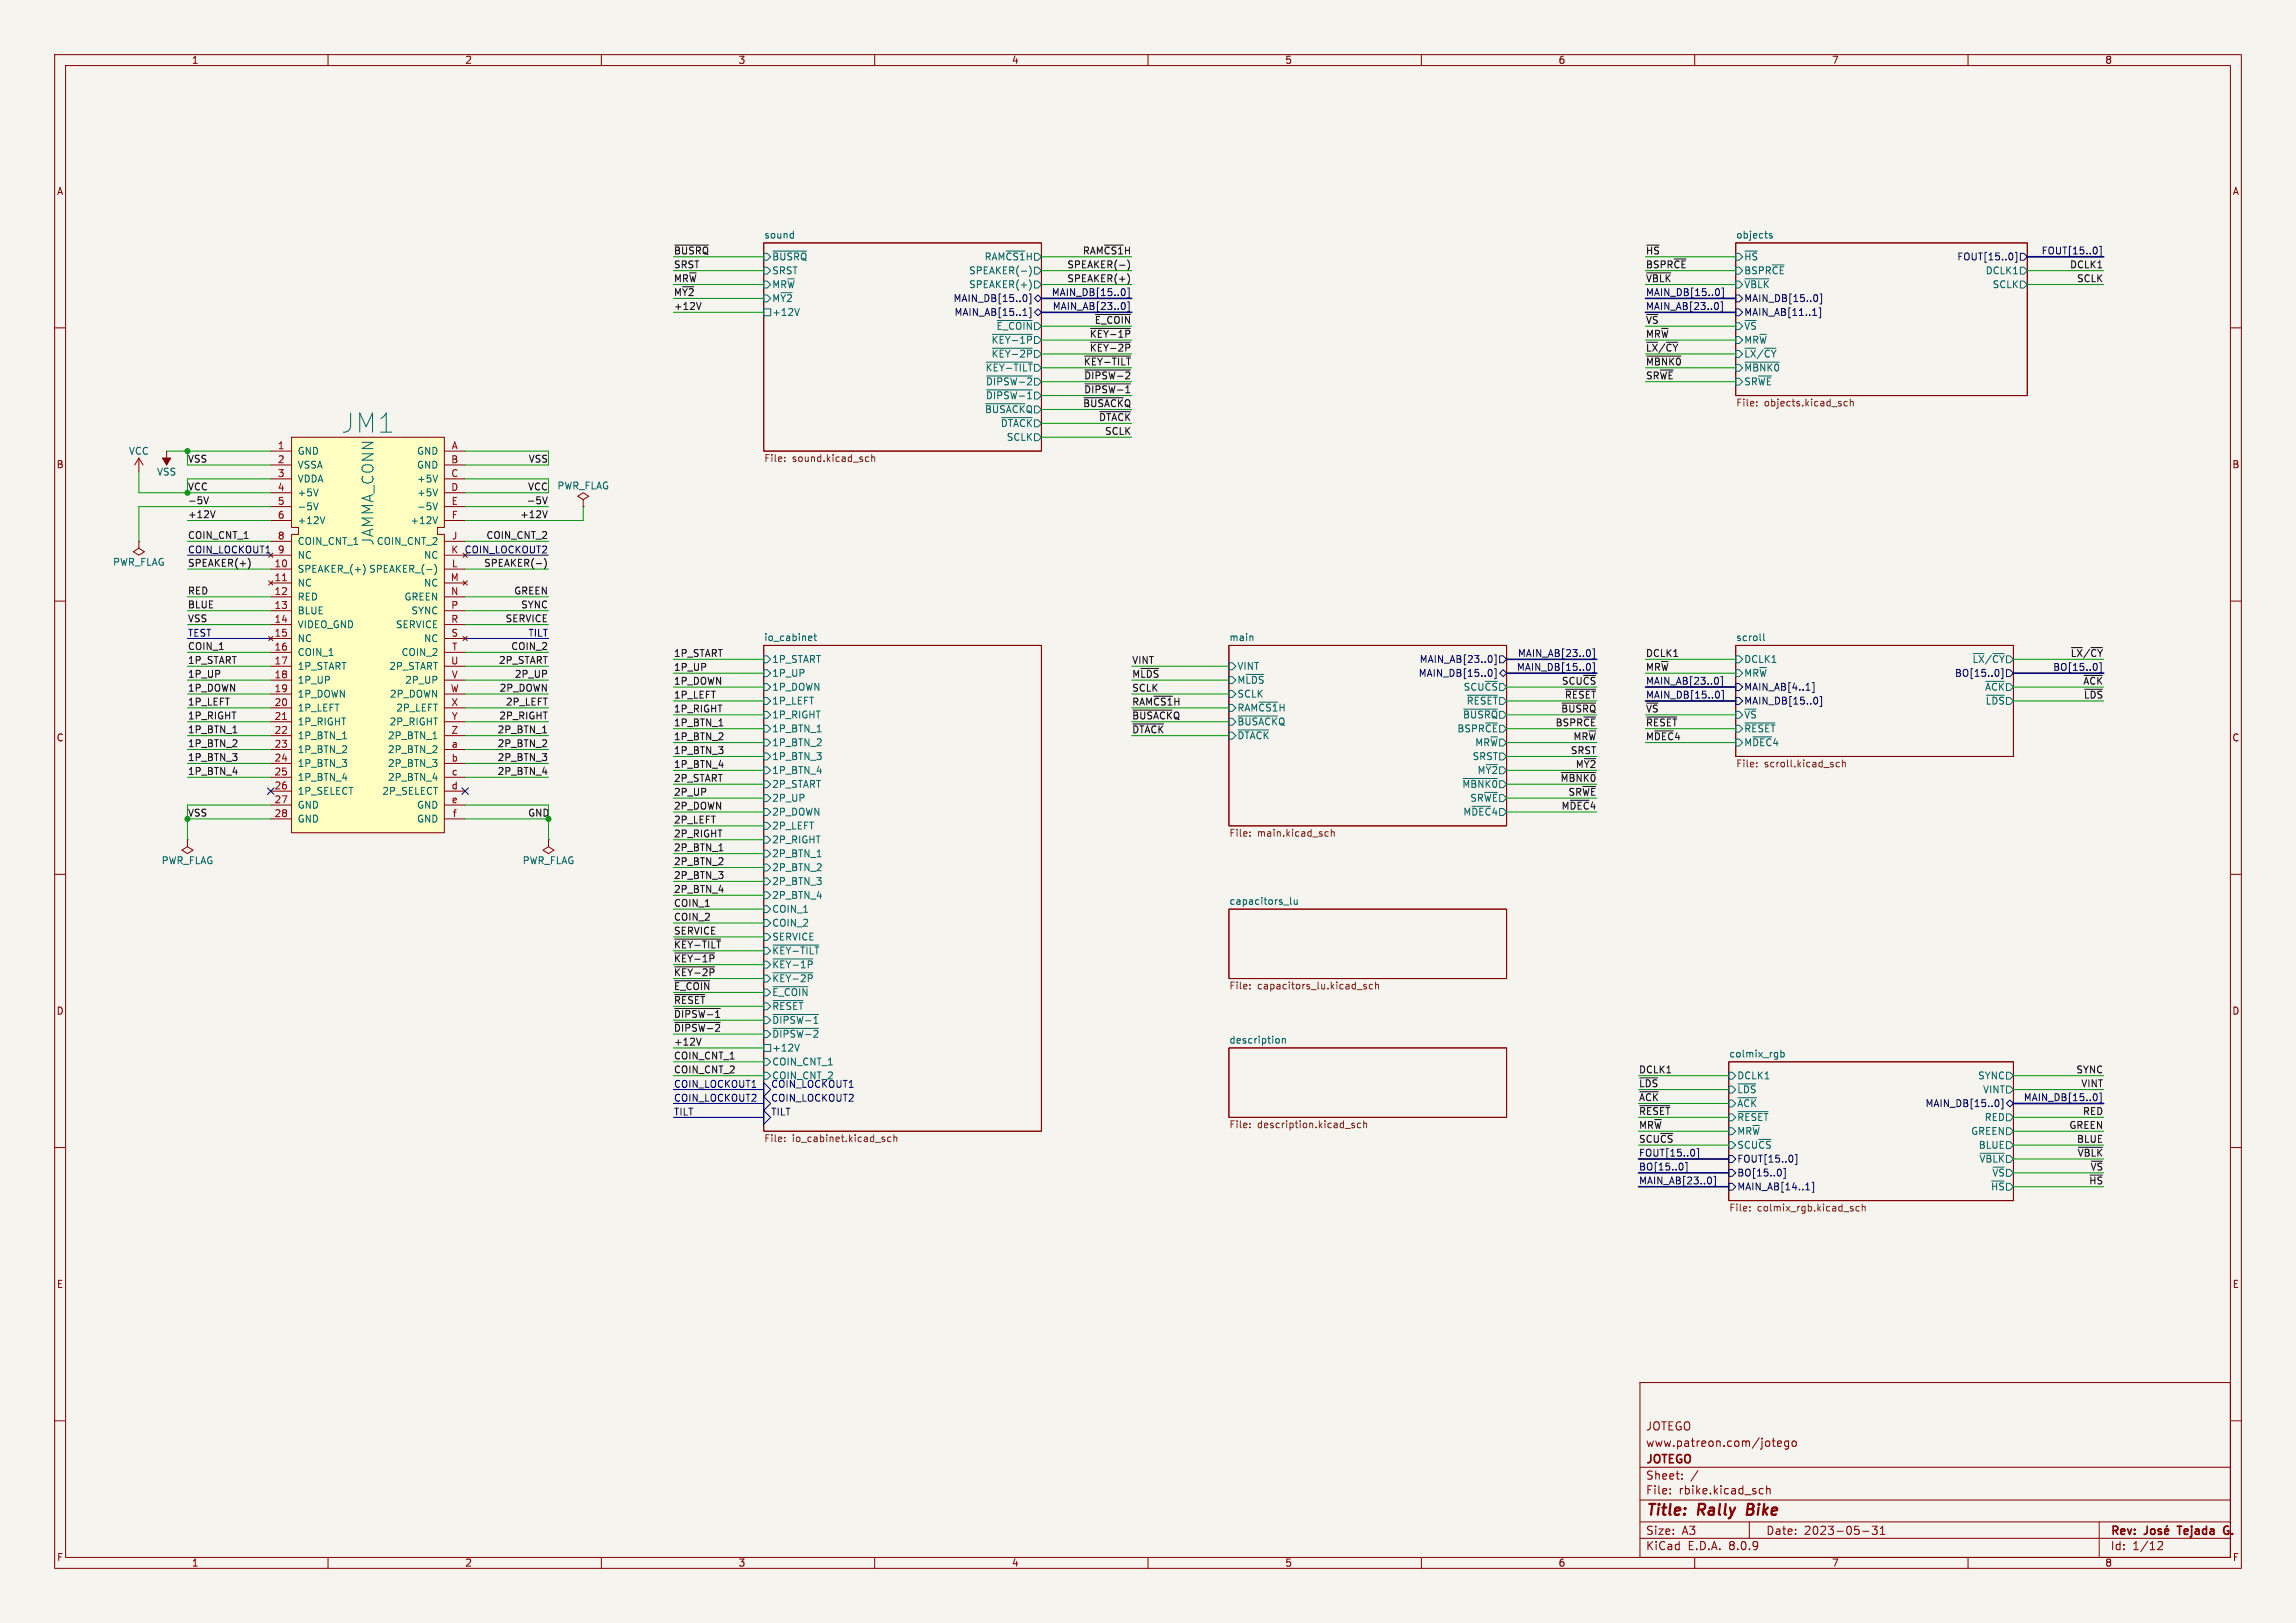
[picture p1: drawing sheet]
<svg xmlns="http://www.w3.org/2000/svg" width="420mm" height="297mm" viewBox="0 0 420 297" stroke-linecap="round" stroke-linejoin="round" font-family="sans-serif">
<defs><g id="words">
<text font-size="4.9" fill="#006464" x="62.4" y="79.5">JM1</text>
<text font-size="2.8" fill="#006464" x="68.5" y="99.9" transform="rotate(-90 68.5 99.9)">JAMMA_CONN</text>
<g font-size="2.8" fill="#840000">
<text x="301" y="277.9">Title:</text>
<text x="310.6" y="277.9">Rally</text>
<text x="320.4" y="277.9">Bike</text>
</g>
<g font-size="2.1" fill="#840000">
<text x="301" y="262">JOTEGO</text>
<text x="301" y="268.2">JOTEGO</text>
<text x="301" y="265">www.patreon.com/jotego</text>
<text x="301" y="273.7">File:</text>
<text x="301" y="271">Sheet:</text>
<text x="307.1" y="273.7">rbike.kicad_sch</text>
<text x="301" y="281.1">Size:</text>
<text x="307.6" y="281.1">A3</text>
<text x="323" y="281.1">Date:</text>
<text x="330" y="281.1">2023-05-31</text>
<text x="386" y="281.3">Rev:</text>
<text x="399.1" y="281.3">Tejada</text>
<text x="408.1" y="281.3">G.</text>
<text x="301" y="283.9">KiCad</text>
<text x="308.7" y="283.9">E.D.A.</text>
<text x="316.3" y="283.9">8.0.9</text>
<text x="386" y="283.9">Id:</text>
<text x="390.1" y="283.9">1/12</text>
</g>
<g font-size="1.8" fill="#840000">
<text x="35" y="11.9">1</text>
<text x="85" y="11.9">2</text>
<text x="135" y="11.9">3</text>
<text x="185" y="11.9">4</text>
<text x="235" y="11.9">5</text>
<text x="285" y="11.9">6</text>
<text x="335" y="11.9">7</text>
<text x="385" y="11.9">8</text>
<text x="10.3" y="35.9">A</text>
<text x="408.3" y="35.9">A</text>
<text x="10.3" y="85.9">B</text>
<text x="408.2" y="85.9">B</text>
<text x="10.3" y="135.9">C</text>
<text x="408.2" y="135.9">C</text>
<text x="10.3" y="185.9">D</text>
<text x="408.2" y="185.9">D</text>
<text x="10.3" y="235.9">E</text>
<text x="408.3" y="235.9">E</text>
<text x="10.3" y="285.9">F</text>
<text x="35" y="286.9">1</text>
<text x="85" y="286.9">2</text>
<text x="135" y="286.9">3</text>
<text x="185" y="286.9">4</text>
<text x="235" y="286.9">5</text>
<text x="285" y="286.9">6</text>
<text x="335" y="286.9">7</text>
<text x="385" y="286.9">8</text>
<text x="408.3" y="285.9">F</text>
</g>
<g font-size="1.8" fill="#0f0f0f">
<text x="123.2" y="46.6">~{BUSRQ}</text>
<text x="198" y="46.6">RAM~{CS1}H</text>
<text x="301" y="46.6">~{HS}</text>
<text x="123.2" y="49.2">SRST</text>
<text x="123.2" y="51.7">MR~{W}</text>
<text x="195.1" y="51.7">SPEAKER(+)</text>
<text x="195.1" y="49.2">SPEAKER(-)</text>
<text x="301" y="49.2">BSPR~{CE}</text>
<text x="301" y="51.7">~{VBLK}</text>
<text x="378.6" y="49.2">DCLK1</text>
<text x="379.8" y="51.7">SCLK</text>
<text x="123.2" y="54.3">M~{Y2}</text>
<text x="123.2" y="56.8">+12V</text>
<text x="200.2" y="59.3">~{E_COIN}</text>
<text x="301" y="59.3">~{VS}</text>
<text x="199.2" y="61.9">~{KEY-1P}</text>
<text x="199.2" y="64.4">~{KEY-2P}</text>
<text x="301" y="61.9">MR~{W}</text>
<text x="301" y="64.4">~{LX}/~{CY}</text>
<text x="198.2" y="67">~{KEY-TILT}</text>
<text x="198.2" y="69.5">~{DIPSW-2}</text>
<text x="301" y="67">~{MBNK0}</text>
<text x="301" y="69.5">SR~{WE}</text>
<text x="198" y="74.6">~{BUSACK}Q</text>
<text x="198.2" y="72">~{DIPSW-1}</text>
<text x="200.9" y="77.1">~{DTACK}</text>
<text x="202" y="79.7">SCLK</text>
<text x="34.3" y="89.8">VCC</text>
<text x="34.3" y="84.7">VSS</text>
<text x="96.5" y="89.8">VCC</text>
<text x="96.6" y="84.7">VSS</text>
<text x="34.3" y="92.4">-5V</text>
<text x="34.3" y="94.9">+12V</text>
<text x="95" y="94.9">+12V</text>
<text x="96.3" y="92.4">-5V</text>
<text x="34.3" y="98.7">COIN_CNT_1</text>
<text x="88.9" y="98.7">COIN_CNT_2</text>
<text x="34.3" y="103.8">SPEAKER(+)</text>
<text x="88.5" y="103.8">SPEAKER(-)</text>
<text x="34.3" y="111.4">BLUE</text>
<text x="34.3" y="108.9">RED</text>
<text x="34.3" y="114">VSS</text>
<text x="92.4" y="114">SERVICE</text>
<text x="94" y="108.9">GREEN</text>
<text x="95.2" y="111.4">SYNC</text>
<text x="34.3" y="119">COIN_1</text>
<text x="93.4" y="119">COIN_2</text>
<text x="34.3" y="124.1">1P_UP</text>
<text x="34.3" y="121.6">1P_START</text>
<text x="91.2" y="121.6">2P_START</text>
<text x="94.1" y="124.1">2P_UP</text>
<text x="123.2" y="125.4">1P_DOWN</text>
<text x="123.2" y="122.8">1P_UP</text>
<text x="123.2" y="120.3">1P_START</text>
<text x="207" y="121.6">VINT</text>
<text x="207" y="124.1">M~{LDS}</text>
<text x="285.6" y="125.4">SCU~{CS}</text>
<text x="301" y="122.8">MR~{W}</text>
<text x="301" y="120.3">DCLK1</text>
<text x="378.7" y="120.3">~{LX}/~{CY}</text>
<text x="381" y="125.4">~{ACK}</text>
<text x="34.3" y="126.7">1P_DOWN</text>
<text x="34.3" y="131.7">1P_RIGHT</text>
<text x="34.3" y="129.2">1P_LEFT</text>
<text x="91.2" y="131.7">2P_RIGHT</text>
<text x="91.3" y="126.7">2P_DOWN</text>
<text x="92.4" y="129.2">2P_LEFT</text>
<text x="123.2" y="127.9">1P_LEFT</text>
<text x="123.2" y="130.5">1P_RIGHT</text>
<text x="207" y="131.7">~{BUSACK}Q</text>
<text x="207" y="129.2">RAM~{CS1}H</text>
<text x="207" y="126.7">SCLK</text>
<text x="285.5" y="130.5">~{BUSRQ}</text>
<text x="286.2" y="127.9">~{RESET}</text>
<text x="301" y="130.5">~{VS}</text>
<text x="381.1" y="127.9">~{LDS}</text>
<text x="34.3" y="136.8">1P_BTN_2</text>
<text x="34.3" y="134.3">1P_BTN_1</text>
<text x="90.9" y="134.3">2P_BTN_1</text>
<text x="90.9" y="136.8">2P_BTN_2</text>
<text x="123.2" y="133">1P_BTN_1</text>
<text x="123.2" y="135.5">1P_BTN_2</text>
<text x="207" y="134.3">~{DTACK}</text>
<text x="284.5" y="133">BSPR~{CE}</text>
<text x="287.7" y="135.5">MR~{W}</text>
<text x="301" y="133">~{RESET}</text>
<text x="301" y="135.5">M~{DEC}4</text>
<text x="34.3" y="139.4">1P_BTN_3</text>
<text x="34.3" y="141.9">1P_BTN_4</text>
<text x="90.9" y="141.9">2P_BTN_4</text>
<text x="90.9" y="139.4">2P_BTN_3</text>
<text x="123.2" y="143.2">2P_START</text>
<text x="123.2" y="140.6">1P_BTN_4</text>
<text x="123.2" y="138.1">1P_BTN_3</text>
<text x="285.4" y="143.2">~{MBNK0}</text>
<text x="287.2" y="138.1">SRST</text>
<text x="288.1" y="140.6">M~{Y2}</text>
<text x="34.3" y="149.5">VSS</text>
<text x="96.5" y="149.5">GND</text>
<text x="123.2" y="145.7">2P_UP</text>
<text x="123.2" y="148.2">2P_DOWN</text>
<text x="285.5" y="148.2">M~{DEC}4</text>
<text x="286.8" y="145.7">SR~{WE}</text>
<text x="123.2" y="153.3">2P_RIGHT</text>
<text x="123.2" y="155.9">2P_BTN_1</text>
<text x="123.2" y="150.8">2P_LEFT</text>
<text x="123.2" y="160.9">2P_BTN_3</text>
<text x="123.2" y="158.4">2P_BTN_2</text>
<text x="123.2" y="166">COIN_1</text>
<text x="123.2" y="163.5">2P_BTN_4</text>
<text x="123.2" y="168.6">COIN_2</text>
<text x="123.2" y="171.1">SERVICE</text>
<text x="123.2" y="173.6">~{KEY-TILT}</text>
<text x="123.2" y="176.2">~{KEY-1P}</text>
<text x="123.2" y="178.7">~{KEY-2P}</text>
<text x="123.2" y="183.8">~{RESET}</text>
<text x="123.2" y="181.3">~{E_COIN}</text>
<text x="123.2" y="191.4">+12V</text>
<text x="123.2" y="186.3">~{DIPSW-1}</text>
<text x="123.2" y="188.9">~{DIPSW-2}</text>
<text x="123.2" y="196.5">COIN_CNT_2</text>
<text x="123.2" y="194">COIN_CNT_1</text>
<text x="299.7" y="196.5">DCLK1</text>
<text x="379.7" y="196.5">SYNC</text>
<text x="299.7" y="201.6">~{ACK}</text>
<text x="299.7" y="199">~{LDS}</text>
<text x="380.6" y="199">VINT</text>
<text x="299.7" y="204.1">~{RESET}</text>
<text x="299.7" y="209.2">SCU~{CS}</text>
<text x="299.7" y="206.7">MR~{W}</text>
<text x="378.4" y="206.7">GREEN</text>
<text x="379.8" y="209.2">BLUE</text>
<text x="380.9" y="204.1">RED</text>
<text x="380" y="211.7">~{VBLK}</text>
<text x="382.3" y="214.3">~{VS}</text>
<text x="382.1" y="216.8">~{HS}</text>
</g>
<g font-size="1.8" fill="#006464">
<text x="139.7" y="43.7">sound</text>
<text x="141.2" y="47.9">~{BUSRQ}</text>
<text x="180" y="47.9">RAM~{CS1}H</text>
<text x="317.5" y="43.7">objects</text>
<text x="319" y="47.9">~{HS}</text>
<text x="141.2" y="50.4">SRST</text>
<text x="141.2" y="52.9">MR~{W}</text>
<text x="177.2" y="50.4">SPEAKER(-)</text>
<text x="319" y="52.9">~{VBLK}</text>
<text x="319" y="50.4">BSPR~{CE}</text>
<text x="363.1" y="50.4">DCLK1</text>
<text x="364.4" y="52.9">SCLK</text>
<text x="141.2" y="55.5">M~{Y2}</text>
<text x="141.2" y="58">+12V</text>
<text x="181.3" y="63.1">~{KEY-1P}</text>
<text x="181.3" y="65.6">~{KEY-2P}</text>
<text x="182.2" y="60.6">~{E_COIN}</text>
<text x="319" y="60.6">~{VS}</text>
<text x="319" y="63.1">MR~{W}</text>
<text x="319" y="65.6">~{LX}/~{CY}</text>
<text x="180.2" y="68.2">~{KEY-TILT}</text>
<text x="180.2" y="70.7">~{DIPSW-2}</text>
<text x="319" y="68.2">~{MBNK0}</text>
<text x="319" y="70.7">SR~{WE}</text>
<text x="180.1" y="75.8">~{BUSACK}Q</text>
<text x="180.2" y="73.3">~{DIPSW-1}</text>
<text x="23.5" y="83.4">VCC</text>
<text x="54.4" y="83.4">GND</text>
<text x="76.2" y="83.4">GND</text>
<text x="183" y="78.3">~{DTACK}</text>
<text x="184.1" y="80.9">SCLK</text>
<text x="28.6" y="87.2">VSS</text>
<text x="54.4" y="86">VSSA</text>
<text x="54.4" y="88.5">VDDA</text>
<text x="76.2" y="86">GND</text>
<text x="76.2" y="88.5">+5V</text>
<text x="101.9" y="89.8">PWR_FLAG</text>
<text x="54.4" y="91">+5V</text>
<text x="54.4" y="93.6">-5V</text>
<text x="76.2" y="91">+5V</text>
<text x="76.2" y="93.6">-5V</text>
<text x="54.4" y="96.1">+12V</text>
<text x="54.4" y="99.9">COIN_CNT_1</text>
<text x="68.8" y="99.9">COIN_CNT_2</text>
<text x="75" y="96.1">+12V</text>
<text x="20.6" y="103.7">PWR_FLAG</text>
<text x="54.4" y="105">SPEAKER_(+)</text>
<text x="54.4" y="107.5">NC</text>
<text x="54.4" y="102.5">NC</text>
<text x="67.4" y="105">SPEAKER_(-)</text>
<text x="77.5" y="102.5">NC</text>
<text x="77.5" y="107.5">NC</text>
<text x="54.4" y="110.1">RED</text>
<text x="54.4" y="112.6">BLUE</text>
<text x="73.9" y="110.1">GREEN</text>
<text x="75.2" y="112.6">SYNC</text>
<text x="54.4" y="115.2">VIDEO_GND</text>
<text x="54.4" y="117.7">NC</text>
<text x="72.3" y="115.2">SERVICE</text>
<text x="77.5" y="117.7">NC</text>
<text x="139.7" y="117.4">io_cabinet</text>
<text x="224.8" y="117.4">main</text>
<text x="317.5" y="117.4">scroll</text>
<text x="54.4" y="120.2">COIN_1</text>
<text x="54.4" y="122.8">1P_START</text>
<text x="54.4" y="125.3">1P_UP</text>
<text x="71.1" y="122.8">2P_START</text>
<text x="73.3" y="120.2">COIN_2</text>
<text x="74" y="125.3">2P_UP</text>
<text x="141.2" y="121.5">1P_START</text>
<text x="141.2" y="124.1">1P_UP</text>
<text x="226.3" y="122.8">VINT</text>
<text x="226.3" y="125.3">M~{LDS}</text>
<text x="319" y="121.5">DCLK1</text>
<text x="319" y="124.1">MR~{W}</text>
<text x="360.7" y="121.5">~{LX}/~{CY}</text>
<text x="54.4" y="127.9">1P_DOWN</text>
<text x="54.4" y="130.4">1P_LEFT</text>
<text x="71.2" y="127.9">2P_DOWN</text>
<text x="72.4" y="130.4">2P_LEFT</text>
<text x="141.2" y="131.7">1P_RIGHT</text>
<text x="141.2" y="126.6">1P_DOWN</text>
<text x="141.2" y="129.1">1P_LEFT</text>
<text x="226.3" y="130.4">RAM~{CS1}H</text>
<text x="226.3" y="127.9">SCLK</text>
<text x="267.5" y="131.7">~{BUSRQ}</text>
<text x="267.6" y="126.6">SCU~{CS}</text>
<text x="268.2" y="129.1">~{RESET}</text>
<text x="319" y="131.7">~{VS}</text>
<text x="363" y="126.6">~{ACK}</text>
<text x="363.1" y="129.1">~{LDS}</text>
<text x="54.4" y="132.9">1P_RIGHT</text>
<text x="54.4" y="135.5">1P_BTN_1</text>
<text x="70.9" y="135.5">2P_BTN_1</text>
<text x="71.2" y="132.9">2P_RIGHT</text>
<text x="141.2" y="136.8">1P_BTN_2</text>
<text x="141.2" y="134.2">1P_BTN_1</text>
<text x="226.3" y="132.9">~{BUSACK}Q</text>
<text x="226.3" y="135.5">~{DTACK}</text>
<text x="266.5" y="134.2">BSPR~{CE}</text>
<text x="269.8" y="136.8">MR~{W}</text>
<text x="319" y="134.2">~{RESET}</text>
<text x="319" y="136.8">M~{DEC}4</text>
<text x="54.4" y="138">1P_BTN_2</text>
<text x="54.4" y="140.6">1P_BTN_3</text>
<text x="54.4" y="143.1">1P_BTN_4</text>
<text x="70.9" y="138">2P_BTN_2</text>
<text x="70.9" y="140.6">2P_BTN_3</text>
<text x="70.9" y="143.1">2P_BTN_4</text>
<text x="141.2" y="141.8">1P_BTN_4</text>
<text x="141.2" y="139.3">1P_BTN_3</text>
<text x="269.3" y="139.3">SRST</text>
<text x="270.2" y="141.8">M~{Y2}</text>
<text x="54.4" y="145.6">1P_SELECT</text>
<text x="54.4" y="148.2">GND</text>
<text x="69.8" y="145.6">2P_SELECT</text>
<text x="76.2" y="148.2">GND</text>
<text x="141.2" y="144.4">2P_START</text>
<text x="141.2" y="149.5">2P_DOWN</text>
<text x="141.2" y="146.9">2P_UP</text>
<text x="267.4" y="144.4">~{MBNK0}</text>
<text x="267.6" y="149.5">M~{DEC}4</text>
<text x="268.8" y="146.9">SR~{WE}</text>
<text x="54.4" y="150.7">GND</text>
<text x="76.2" y="150.7">GND</text>
<text x="141.2" y="152">2P_LEFT</text>
<text x="141.2" y="154.5">2P_RIGHT</text>
<text x="29.5" y="158.3">PWR_FLAG</text>
<text x="95.5" y="158.3">PWR_FLAG</text>
<text x="141.2" y="157.1">2P_BTN_1</text>
<text x="141.2" y="159.6">2P_BTN_2</text>
<text x="141.2" y="167.2">COIN_1</text>
<text x="141.2" y="162.2">2P_BTN_3</text>
<text x="141.2" y="164.7">2P_BTN_4</text>
<text x="224.8" y="165.7">capacitors_lu</text>
<text x="141.2" y="169.8">COIN_2</text>
<text x="141.2" y="172.3">SERVICE</text>
<text x="141.2" y="179.9">~{KEY-2P}</text>
<text x="141.2" y="177.4">~{KEY-1P}</text>
<text x="141.2" y="174.9">~{KEY-TILT}</text>
<text x="141.2" y="182.5">~{E_COIN}</text>
<text x="141.2" y="185">~{RESET}</text>
<text x="141.2" y="190.1">~{DIPSW-2}</text>
<text x="141.2" y="187.6">~{DIPSW-1}</text>
<text x="224.8" y="191.1">description</text>
<text x="141.2" y="192.6">+12V</text>
<text x="141.2" y="195.2">COIN_CNT_1</text>
<text x="316.2" y="193.6">colmix_rgb</text>
<text x="317.7" y="197.7">DCLK1</text>
<text x="361.7" y="197.7">SYNC</text>
<text x="317.7" y="200.3">~{LDS}</text>
<text x="317.7" y="202.8">~{ACK}</text>
<text x="362.6" y="200.3">VINT</text>
<text x="317.7" y="205.3">~{RESET}</text>
<text x="317.7" y="207.9">MR~{W}</text>
<text x="360.5" y="207.9">GREEN</text>
<text x="362.9" y="205.3">RED</text>
<text x="361.9" y="210.4">BLUE</text>
<text x="362" y="213">~{VBLK}</text>
<text x="364.3" y="215.5">~{VS}</text>
<text x="364.1" y="218">~{HS}</text>
</g>
<g font-size="1.8" fill="#000084">
<text x="357.9" y="47.9">FOUT[15..0]</text>
<text x="373.4" y="46.6">FOUT[15..0]</text>
<text x="177.2" y="52.9">SPEAKER(+)</text>
<text x="174.3" y="55.5">MAIN_DB[15..0]</text>
<text x="174.5" y="58">MAIN_AB[15..1]</text>
<text x="192.3" y="54.3">MAIN_DB[15..0]</text>
<text x="192.5" y="56.8">MAIN_AB[23..0]</text>
<text x="301" y="54.3">MAIN_DB[15..0]</text>
<text x="301" y="56.8">MAIN_AB[23..0]</text>
<text x="319" y="55.5">MAIN_DB[15..0]</text>
<text x="319" y="58">MAIN_AB[11..1]</text>
<text x="259.4" y="124.1">MAIN_DB[15..0]</text>
<text x="259.6" y="121.5">MAIN_AB[23..0]</text>
<text x="277.4" y="122.8">MAIN_DB[15..0]</text>
<text x="277.6" y="120.3">MAIN_AB[23..0]</text>
<text x="301" y="125.4">MAIN_AB[23..0]</text>
<text x="357.5" y="124.1">BO[15..0]</text>
<text x="375.5" y="122.8">BO[15..0]</text>
<text x="301" y="127.9">MAIN_DB[15..0]</text>
<text x="319" y="129.1">MAIN_DB[15..0]</text>
<text x="319" y="126.6">MAIN_AB[4..1]</text>
<text x="352.1" y="202.8">MAIN_DB[15..0]</text>
<text x="370.1" y="201.6">MAIN_DB[15..0]</text>
<text x="299.7" y="211.7">FOUT[15..0]</text>
<text x="299.7" y="214.3">BO[15..0]</text>
<text x="317.7" y="210.4">SCU~{CS}</text>
<text x="317.7" y="213">FOUT[15..0]</text>
<text x="317.7" y="215.5">BO[15..0]</text>
<text x="299.7" y="216.8">MAIN_AB[23..0]</text>
<text x="317.7" y="218">MAIN_AB[14..1]</text>
</g>
<g font-size="1.8" fill="#725600">
<text x="317.5" y="74.7">File:</text>
<text x="322.7" y="74.7">objects.kicad_sch</text>
<text x="139.7" y="84.9">File:</text>
<text x="144.9" y="84.9">sound.kicad_sch</text>
<text x="317.5" y="140.7">File:</text>
<text x="322.7" y="140.7">scroll.kicad_sch</text>
<text x="224.8" y="153.4">File:</text>
<text x="230" y="153.4">main.kicad_sch</text>
<text x="224.8" y="181.4">File:</text>
<text x="230" y="181.4">capacitors_lu.kicad_sch</text>
<text x="139.7" y="209.3">File:</text>
<text x="144.9" y="209.3">io_cabinet.kicad_sch</text>
<text x="224.8" y="206.8">File:</text>
<text x="230" y="206.8">description.kicad_sch</text>
<text x="316.2" y="222">File:</text>
<text x="321.5" y="222">colmix_rgb.kicad_sch</text>
</g>
<g font-size="1.8" fill="#a90000">
<text x="50.7" y="82.3">1</text>
<text x="82.5" y="82.3">A</text>
<text x="50.7" y="84.8">2</text>
<text x="50.7" y="87.4">3</text>
<text x="50.7" y="89.9">4</text>
<text x="82.4" y="84.8">B</text>
<text x="82.4" y="87.4">C</text>
<text x="82.4" y="89.9">D</text>
<text x="50.7" y="92.5">5</text>
<text x="50.7" y="95">6</text>
<text x="82.5" y="92.5">E</text>
<text x="82.5" y="95">F</text>
<text x="50.7" y="98.8">8</text>
<text x="50.7" y="101.3">9</text>
<text x="82.4" y="101.3">K</text>
<text x="82.6" y="98.8">J</text>
<text x="50.1" y="103.9">10</text>
<text x="50.1" y="106.4">11</text>
<text x="82.4" y="106.4">M</text>
<text x="82.6" y="103.9">L</text>
<text x="50.1" y="109">12</text>
<text x="50.1" y="111.5">13</text>
<text x="82.4" y="109">N</text>
<text x="82.4" y="111.5">P</text>
<text x="50.1" y="114">14</text>
<text x="50.1" y="116.6">15</text>
<text x="50.1" y="119.1">16</text>
<text x="82.4" y="114">R</text>
<text x="82.5" y="116.6">S</text>
<text x="82.6" y="119.1">T</text>
<text x="50.1" y="121.7">17</text>
<text x="50.1" y="124.2">18</text>
<text x="82.4" y="121.7">U</text>
<text x="82.5" y="124.2">V</text>
<text x="50.1" y="126.7">19</text>
<text x="50.1" y="129.3">20</text>
<text x="50.1" y="131.8">21</text>
<text x="82.4" y="126.7">W</text>
<text x="82.5" y="129.3">X</text>
<text x="82.5" y="131.8">Y</text>
<text x="50.1" y="134.4">22</text>
<text x="50.1" y="136.9">23</text>
<text x="82.5" y="134.4">Z</text>
<text x="82.5" y="136.9">a</text>
<text x="50.1" y="139.4">24</text>
<text x="50.1" y="142">25</text>
<text x="82.5" y="139.4">b</text>
<text x="82.5" y="142">c</text>
<text x="50.1" y="144.5">26</text>
<text x="50.1" y="147.1">27</text>
<text x="50.1" y="149.6">28</text>
<text x="82.5" y="144.5">d</text>
<text x="82.5" y="147.1">e</text>
<text x="82.7" y="149.6">f</text>
</g>
<g font-size="1.8" fill="#0000c2">
<text x="34.3" y="101.4">COIN_LOCKOUT1</text>
<text x="84.9" y="101.4">COIN_LOCKOUT2</text>
<text x="34.3" y="116.6">TEST</text>
<text x="96.6" y="116.6">TILT</text>
<text x="141.2" y="197.7">COIN_CNT_2</text>
<text x="123.2" y="201.7">COIN_LOCKOUT2</text>
<text x="123.2" y="199.1">COIN_LOCKOUT1</text>
<text x="141" y="199.1">COIN_LOCKOUT1</text>
<text x="141" y="201.7">COIN_LOCKOUT2</text>
<text x="123.2" y="204.2">TILT</text>
<text x="141" y="204.2">TILT</text>
</g>
</g></defs>
<path d="M0 0h420v297h-420z" fill="#f5f4ef" stroke="#f5f4ef" stroke-width=".18"/>
<g fill="none" stroke="#840000" stroke-width=".18">
<path d="M10 10h400v277h-400zM12 12h396v273h-396zM60 10v2M110 10v2M160 10v2M210 10v2M260 10v2M310 10v2M360 10v2M139.7 44.5h50.8v38.1h-50.8zM317.5 44.5h53.3v27.9h-53.3zM10 60h2"/>
<path d="M408 60h2M25.4 99.1v1.2l1 .7-1 .6-1-.6 1-.7M25.4 99.1h.1M25.4 83.8l-.8 1.3M25.4 83.8v2.6M25.4 83.8l.8 1.3M30.5 82.6v2.5M106.7 91.4l1-.6-1-.6-1 .6 1 .6v1.3M106.7 92.7h.1M10 110h2M139.7 118.1h50.8v88.9h-50.8zM224.8 118.1h50.8v33h-50.8z"/>
<path d="M317.5 118.1h50.8v20.3h-50.8zM408 110h2M10 160h2M34.3 153.7v1.2l1 .7-1 .6-1-.6 1-.7M34.3 153.7h.1M100.3 153.7v1.2l1 .7-1 .6-1-.6 1-.7M100.3 153.7h.1M408 160h2M224.8 166.4h50.8v12.7h-50.8zM224.8 191.8h50.8v12.7h-50.8zM316.2 194.3h52.1v25.4h-52.1zM10 210h2"/>
<path d="M408 210h2M300 253h108v32h-108zM10 260h2M300 278.5h108M300 274.5h108M300 268.5h108M305.5 273.2v.2M305.5 272.5v.1M307.7 270.5v.2M307.7 269.8v.1M310.6 269.1l-1.3 1.9M320 278.5v3"/>
<path d="M321.9 273.3h.6M321.9 272.5h.6M323.2 272.5l.2-.1 .3 .1 .1 .9M323.2 271.9v1.5M324.2 263.7h.5M324.6 264.7h.1M325.2 264.2l.7-.2-.1-.2-.4-.1-.2 .2v.7h.6M327.2 263.8l-.5-.1-.3 .3v.4l.2 .2h.6M327.2 263.7v1.2l-.3 .3-.4-.1M327.9 263.8l.2-.1 .4 .1 .1 .6-.2 .2-.3 .1-.2-.2zM342.4 279.3h1l-.5 .6 .4 .1v.6l-.2 .2h-.4l-.3-.2M343.9 279.7l.5-.4v1.5"/>
<path d="M384 278.5v6.5M408 260h2M60 285v2M110 285v2M160 285v2M210 285v2M260 285v2M300 281.5h108M310 285v2M340.7 280.2h1.2M343.9 280.8h.9M360 285v2"/>
<path d="M394.7 282.2l.6-.1 .2 .1 .1 .3-.9 1.1h.9"/>
</g>
<path d="M392.8 279.3v1.1a.48 .48 0 0 1-.6 .4M393.5 279.9l.4-.1 .3 .3v.4l-.3 .3-.4-.1-.1-.2v-.4zM395.3 279.9l-.3-.1-.2 .2v.2l.5 .2v.3h-.5M396.5 279.2l-.2 .2M398.3 279.3h.8M407.5 279.3a.75 .75 0 0 0-.7 .7 .75 .75 0 0 0 .6 .8l.2-.1M396 280.3l.7-.2-.1-.2-.4-.1-.2 .2v.7h.6M407.4 280.1h.3" fill="none" stroke="#840000" stroke-width=".3"/>
<path d="M319.8 275.2l-.3 2h.8" fill="none" stroke="#840000" stroke-width=".4"/>
<g fill="none" stroke="#000084" stroke-width=".18">
<path d="M187.1 57.7h.8M187.5 53.9a.79 .79 0 0 1 0 1.3M188.3 53.8h.3v1.8h-.3M188.3 56.3h.3v1.9h-.3M189.2 54.6l.7-.6 .6 .6-.6 .6zM189.2 57.2l.7-.7 .6 .7-.6 .6zM317.5 54h.6l.7 .6-.7 .6h-.6zM317.5 56.5h.6l.7 .7-.7 .6h-.6zM331.6 57.7h.7M332.2 53.9a.79 .79 0 0 1 0 1.3M332.7 56.3h.3v1.9h-.3M332.9 53.8h.3v1.8h-.3"/>
<path d="M368.1 46.5v.8M368.6 46.2h.3v1.8h-.3M369.6 46.4h.6l.6 .6-.6 .6h-.6zM273.4 119.8h.3v1.9h-.3M272.6 122.5a.79 .79 0 0 1 0 1.3M272.8 120l.1 .4-.1 .8M273.4 122.4h.3v1.8h-.3M274.3 123.2l.7-.6 .6 .6-.6 .6zM274.3 120h.7l.6 .7-.6 .6h-.7zM317.5 127.6h.6l.7 .7-.7 .6h-.6zM317.5 125.1h.6l.7 .6-.7 .7h-.6zM331.5 124.9h.3v1.8h-.3"/>
<path d="M332.2 127.6a.79 .79 0 0 1 0 1.2M332.9 127.5h.3v1.8h-.3M365.5 122.6l.2 .4-.2 .7M366.4 122.4v1.8h-.3M367 122.6h.7l.6 .6-.6 .6h-.7zM316.2 211.5h.7l.6 .6-.6 .6h-.7zM316.2 214h.7l.6 .6-.6 .7h-.7zM316.2 216.5h.7l.6 .7-.6 .6h-.7zM325.7 214l.1 .4-.1 .7M326.6 213.8v1.8h-.3M327.9 211.6v.8M328.4 211.3h.3v1.8h-.3"/>
<path d="M330.3 217.7h.7M331.5 216.4h.3v1.8h-.3M365.3 201.2a.79 .79 0 0 1 0 1.3M366.1 201.1h.3v1.8h-.3M367.7 201.3l.6 .6-.6 .7-.7-.7z"/>
</g>
<g fill="none" stroke="#006464" stroke-width=".18">
<path d="M139.7 46.4h.6l.7 .6-.7 .6h-.6zM139.7 48.9h.6l.7 .6-.7 .7h-.6zM139.7 51.4h.6l.7 .7-.7 .6h-.6zM139.7 54h.6l.7 .6-.7 .6h-.6zM139.7 56.5h1.3v1.3h-1.3zM141.4 45.9h6.1M145 42.7l.1 .1M145.1 42.3v1.3M145.1 43.5l-.1 .1M146.2 56.5l-.4 1.2M182.4 58.6h6.4M184 45.9h3.5"/>
<path d="M186.8 49.6h1M188.3 51.2a1.46 1.46 0 0 1 0 1.9M188.3 48.7a1.47 1.47 0 0 1 0 1.9M189.2 48.9h.7l.6 .6-.6 .7h-.7zM189.2 51.4h.7l.6 .7-.6 .6h-.7zM317.5 46.4h.6l.7 .6-.7 .6h-.6zM317.5 51.4h.6l.7 .7-.7 .6h-.6zM317.5 59.1h.6l.7 .6-.7 .6h-.6zM317.5 48.9h.6l.7 .6-.7 .7h-.6zM319.2 51h4.4M323.6 43l.6 .3-.2 .3-.4-.1M324.1 42.8l-.3-.1-.2 .2"/>
<path d="M369.6 48.9h.6l.6 .6-.6 .7h-.6zM369.6 51.4h.6l.6 .7-.6 .6h-.6zM180.3 73.9h7.2M180.4 66.3h8.4M180.5 68.8h8.3M180.5 71.3h8.3M181.5 61.2h7.3M181.5 63.7h7.3M183.2 76.4h5.6M189.2 61.6h.7l.6 .6-.6 .7h-.7zM189.2 64.1h.7l.6 .7-.6 .6h-.7zM189.2 69.2h.7l.6 .7-.6 .6h-.7z"/>
<path d="M189.2 71.8h.7l.6 .6-.6 .6h-.7zM189.2 79.4h.7l.6 .6-.6 .6h-.7zM317.5 61.6h.6l.7 .6-.7 .7h-.6zM317.5 64.1h.6l.7 .7-.7 .6h-.6zM317.5 66.7h.6l.7 .6-.7 .6h-.6zM317.5 69.2h.6l.7 .7-.7 .6h-.6zM319.2 66.3h6.3M148.3 116.4l.2 .3-.6 .1M148.4 117.2h-.1M148.9 116.4h.5M149.1 116v1.1l.3 .1M229.1 116.4l.1 .8"/>
<path d="M322 117.2h.1M322.6 116v1.1l.2 .1M139.7 130.2h.6l.7 .6-.7 .6h-.6zM139.7 120h.6l.7 .7-.7 .6h-.6zM139.7 135.3h.6l.7 .6-.7 .6h-.6zM139.7 137.8h.6l.7 .6-.7 .7h-.6zM139.7 122.6h.6l.7 .6-.7 .6h-.6zM139.7 125.1h.6l.7 .6-.7 .7h-.6zM139.7 132.7h.6l.7 .7-.7 .6h-.6zM139.7 127.6h.6l.7 .7-.7 .6h-.6zM149.5 133.9h.7M224.8 121.3h.6l.7 .6-.7 .7h-.6z"/>
<path d="M224.8 123.8h.6l.7 .7-.7 .6h-.6zM224.8 128.9h.6l.7 .6-.7 .7h-.6zM224.8 131.4h.6l.7 .7-.7 .6h-.6zM224.8 134h.6l.7 .6-.7 .7h-.6zM224.8 126.4h.6l.7 .6-.7 .6h-.6zM226.5 131h7.2M226.5 133.6h5.6M227.9 123.4h3.3M230.3 128.5h3.4M267.7 129.8h6.2M268.4 127.2h5.5M274.3 137.8h.7l.6 .6-.6 .7h-.7z"/>
<path d="M317.5 120h.6l.7 .7-.7 .6h-.6zM317.5 122.6h.6l.7 .6-.7 .6h-.6zM317.5 130.2h.6l.7 .6-.7 .6h-.6zM317.5 132.7h.6l.7 .7-.7 .6h-.6zM317.5 135.3h.6l.7 .6-.7 .6h-.6zM319.2 132.3h5.5M320.6 134.8h3.5M363.2 124.7h3.4M363.4 127.2h3.2M139.7 142.9h.6l.7 .6-.7 .6h-.6zM139.7 155.6h.6l.7 .6-.7 .6h-.6zM139.7 150.5h.6l.7 .6-.7 .7h-.6z"/>
<path d="M139.7 158.1h.6l.7 .7-.7 .6h-.6zM139.7 148h.6l.7 .6-.7 .6h-.6zM139.7 153h.6l.7 .7-.7 .6h-.6zM139.7 145.4h.6l.7 .7-.7 .6h-.6zM139.7 140.3h.6l.7 .7-.7 .6h-.6zM149.5 156.8h.7M267.6 142.5h6.3M269.3 147.5h3.4M139.7 178.4h.6l.7 .7-.7 .6h-.6zM139.7 165.7h.6l.7 .7-.7 .6h-.6zM139.7 168.3h.6l.7 .6-.7 .6h-.6zM139.7 170.8h.6l.7 .7-.7 .6h-.6z"/>
<path d="M139.7 160.7h.6l.7 .6-.7 .6h-.6zM139.7 163.2h.6l.7 .6-.7 .7h-.6zM139.7 175.9h.6l.7 .6-.7 .7h-.6zM139.7 173.4h.6l.7 .6-.7 .6h-.6zM141.4 178h7.3M141.4 175.5h7.3M141.4 172.9h8.4M234.8 165.6h1M236.1 164.2v1.1l.2 .2M236.7 164.6l.1 .8 .3 .1 .2-.1M237.3 164.6v.9M139.7 181h.6l.7 .6-.7 .6h-.6z"/>
<path d="M139.7 183.5h.6l.7 .7-.7 .6h-.6zM139.7 191.1h1.3v1.3h-1.3zM139.7 193.7h.6l.7 .6-.7 .6h-.6zM139.7 196.2h.6l.7 .7-.7 .6h-.6zM139.7 188.6h.6l.7 .6-.7 .7h-.6zM139.7 186.1h.6l.7 .6-.7 .6h-.6zM141.4 180.6h6.4M141.4 183.1h5.5M141.4 188.2h8.3M141.4 185.6h8.3M146.2 191.1l-.4 1.2M233.8 190l.2 .3v.4l-.2 .2"/>
<path d="M234.6 190.2l.1-.2 .4 .1v.8M234.6 190v.9M316.2 196.2h.7l.6 .7-.6 .6h-.7zM316.2 198.8h.7l.6 .6-.6 .6h-.7zM317.9 198.3h3.3M325.8 192.2v1.2M325.8 192.6h.3l.3 .2-.2 .6h-.4M367 196.2h.7l.6 .7-.6 .6h-.7zM367 198.8h.7l.6 .6-.6 .6h-.7zM316.2 203.8h.7l.6 .7-.6 .6h-.7zM316.2 206.4h.7l.6 .6-.6 .6h-.7zM316.2 208.9h.7l.6 .7-.6 .6h-.7z"/>
<path d="M316.2 201.3h.7l.6 .6-.6 .7h-.7zM317.9 203.4h5.5M317.9 200.9h3.4M362.2 211h4.4M367 206.4h.7l.6 .6-.6 .6h-.7zM367 203.8h.7l.6 .7-.6 .6h-.7zM367 208.9h.7l.6 .7-.6 .6h-.7z"/>
</g>
<g fill="none" stroke="#725600" stroke-width=".18">
<path d="M321.3 73.5v.1M321.3 74.2v.1M337.9 73.5h-.3l-.3 .2 .1 .5h.5M338.5 73.6l.1-.1h.3l.1 .8M338.5 73v1.3M143.5 83.7v.1M143.5 84.3v.2M158.5 83.6l.4 .1M158.9 84.4l-.4 .1M159.5 83.7l.1-.1 .3 .1 .1 .8M159.5 83.2v1.3M321.3 139.6v.1"/>
<path d="M336.5 139.6l-.4-.1-.2 .2 .1 .6h.5M337 139.6l.2-.1 .3 .1 .1 .7M337 139.1v1.2M228.6 152.3v.1M228.6 152.9v.1M242.6 152.2l.4 .1M243 153h-.4M243.5 152.3l.2-.1 .3 .1 .1 .7M243.5 151.8v1.2M321.3 140.2v.1M251.6 179.7v1.3M228.6 180.2v.1"/>
<path d="M228.6 180.9v.1M249.9 180.2l-.3-.1-.2 .2 .1 .2 .4 .1v.3h-.5M251.1 180.2l-.4-.1-.2 .3 .1 .5h.5M251.6 180.3l.2-.2 .3 .1 .1 .8M143.5 208.8v.1M143.5 208.1v.2M161.8 208.6v.3M163 208.1h-.4l-.2 .2 .1 .6h.5M163.5 208.2l.2-.1h.3l.1 .8M163.5 207.6v1.3M228.6 206.3v.1M228.6 205.6v.1"/>
<path d="M247.3 205.9l.5 .2v.2l-.4 .1M247.3 205.6h.5M248.9 205.6l-.4-.1-.2 .3 .1 .5h.5M249.4 205.7l.2-.2 .3 .1 .1 .8M249.4 205.1v1.3M320.1 221.5v.1M320.1 220.8v.2M338.8 221.2l.2 .2-.2 .2M338.8 220.8h.1M340.1 220.8h-.4l-.2 .2 .1 .6h.5M340.6 220.9l.2-.1h.3l.1 .8M340.6 220.3v1.3"/>
</g>
<path d="M29.7 83.8h1.5l-.7 1.3z" fill="#840000" stroke="#840000" stroke-width=".18"/>
<path d="M53.3 80h28v16.5h-1.3v1.3h1.3v54.6h-28v-54.6h1.3v-1.3h-1.3z" fill="#ffffc2"/>
<g fill="none" stroke="#840000" stroke-width=".18">
<path d="M49.5 82.6h3.8M49.5 85.1h3.8M49.5 87.6h3.8M49.5 90.2h3.8M49.5 92.7h3.8M49.5 95.3h3.8M49.5 99.1h3.8M53.3 80h28v16.5h-1.3v1.3h1.3v54.6h-28v-54.6h1.3v-1.3h-1.3zM81.3 82.6h3.8M81.3 85.1h3.8M81.3 87.6h3.8M81.3 90.2h3.8"/>
<path d="M81.3 92.7h3.8M81.3 95.3h3.8M81.3 99.1h3.8M49.1 106.3l.8 .8M49.1 116.5l.8 .7M49.1 101.2l.8 .8M49.5 104.1h3.8M49.5 106.7h3.8M49.5 109.2h3.8M49.5 111.8h3.8M49.5 114.3h3.8M49.5 116.8h3.8"/>
<path d="M49.5 119.4h3.8M49.5 101.6h3.8M49.9 106.3l-.8 .8M49.9 116.5l-.8 .7M49.9 101.2l-.8 .8M81.3 104.1h3.8M81.3 106.7h3.8M81.3 109.2h3.8M81.3 111.8h3.8M81.3 114.3h3.8M81.3 116.8h3.8M81.3 119.4h3.8"/>
<path d="M81.3 101.6h3.8M84.7 106.3l.8 .8M84.7 116.5l.8 .7M85.5 106.3l-.8 .8M85.5 116.5l-.8 .7M49.5 121.9h3.8M49.5 124.5h3.8M49.5 127h3.8M49.5 129.5h3.8M49.5 132.1h3.8M49.5 134.6h3.8M49.5 137.2h3.8"/>
<path d="M49.5 139.7h3.8M81.3 121.9h3.8M81.3 124.5h3.8M81.3 127h3.8M81.3 129.5h3.8M81.3 132.1h3.8M81.3 134.6h3.8M81.3 137.2h3.8M81.3 139.7h3.8M49.5 142.2h3.8M49.5 144.8h3.8M49.5 147.3h3.8"/>
<path d="M49.5 149.9h3.8M81.3 142.2h3.8M81.3 144.8h3.8M81.3 147.3h3.8M81.3 149.9h3.8"/>
</g>
<path d="M57.4 92l.4 1.3 .4-1.3M58.2 89.5l-.4 1.2M59.4 94.6l-.4 1.2M79.2 92l.4 1.3 .4-1.3M80 86.9l-.4 1.3M80 89.5l-.4 1.2M80 94.6l-.4 1.2M66.4 103.3a1.46 1.46 0 0 1 0 1.9M79.5 103.3a1.46 1.46 0 0 1 0 1.9M62.7 135.2h.7M79.2 135.2h.7" fill="none" stroke="#006464" stroke-width=".18"/>
<path d="M51.7 106.3h.7M51.7 131.7h.7" fill="none" stroke="#a90000" stroke-width=".18"/>
<g fill="none" stroke="#000084" stroke-width=".18">
<path d="M205.5 52.8a.79 .79 0 0 1 0 1.3M205.6 55.4l.2 .5-.2 .7M206.2 52.7h.3v1.8h-.3M206.2 55.2h.3v1.9h-.3M314.2 55.4l.1 .5-.1 .7M314.2 52.8a.79 .79 0 0 1 0 1.3M314.8 55.2h.3v1.9h-.3M314.9 52.7h.3v1.8h-.3M383.6 45.4v.8M384 45.1h.3v1.8h-.3M290.7 118.9l.2 .5-.2 .7M291.3 118.7h.3v1.9h-.3"/>
<path d="M290.6 121.4a.79 .79 0 0 1 0 1.3M291.3 121.3h.3v1.8h-.3M314.2 124l.1 .4-.1 .8M314.2 126.5a.79 .79 0 0 1 0 1.3M314.8 123.8h.3v1.8h-.3M314.9 126.4h.3v1.8h-.3M383.4 121.5l.2 .4-.2 .7M384 121.3h.3v1.8h-.3M48.9 144.2l1.2 1.2M50.1 144.2l-1.2 1.2M84.5 144.2l1.2 1.2M85.7 144.2l-1.2 1.2"/>
<path d="M307.7 212.9l.2 .4-.2 .8M308.3 212.7h.3v1.8h-.3M309.9 210.5v.8M310.4 210.2h.3v1.8h-.3M312.9 215.4l.2 .5-.2 .7M313.5 215.3h.3v1.8h-.3M383.3 200.1a.79 .79 0 0 1 0 1.3M384 200h.3v1.8h-.3"/>
</g>
<g fill="none" stroke="#0f0f0f" stroke-width=".18">
<path d="M123.4 44.9h6.2M128.2 55.4l-.4 1.2M200.4 57.6h6.4M202 44.9h3.5M204.8 48.5h1M206.2 50.1a1.46 1.46 0 0 1 0 1.9M206.2 47.6a1.46 1.46 0 0 1 0 1.9M301.2 49.9h4.4M198.3 72.8h7.2M198.4 65.2h8.4M198.4 67.7h8.4M198.4 70.3h8.4"/>
<path d="M199.5 60.1h7.3M199.5 62.6h7.3M201.2 75.3h5.6M301.2 65.2h6.3M37.3 90.9l.4 1.3 .4-1.3M39.3 93.5l-.4 1.2M99.3 90.9l.4 1.3 .4-1.3M100.1 93.5l-.4 1.2M45.4 102.2a1.46 1.46 0 0 1 0 1.9M98.1 103.1h1M99.6 102.2a1.46 1.46 0 0 1 0 1.9M42.6 134.1h.7"/>
<path d="M99.3 134.1h.7M131.5 132.8h.7M207.2 132.5h5.6M207.2 129.9h7.2M208.7 122.3h3.2M211 127.4h3.5M285.7 128.7h6.2M286.4 126.1h5.5M301.2 131.2h5.5M302.7 133.8h3.4M381.2 123.6h3.4M381.3 126.1h3.3"/>
<path d="M131.5 155.7h.7M285.6 141.4h6.3M287.2 146.5h3.5M123.4 174.4h7.3M123.4 171.9h8.4M123.4 176.9h7.3M123.4 179.5h6.4M123.4 182h5.5M123.4 184.6h8.4M123.4 187.1h8.4M128.2 190l-.4 1.3M299.9 199.8h3.4"/>
<path d="M299.9 197.3h3.3M299.9 202.3h5.5M380.2 210h4.4"/>
</g>
<path d="M34.3 101.6h15.2M34.3 116.8h15.2M85.1 101.6h15.2M85.1 116.8h15.2M124.5 199.4h15.2M139.7 198.1l1.3 1.3-1.3 1.3 1.3 1.2-1.3 1.3 1.3 1.3-1.3 1.2zM124.5 204.5h15.2M124.5 201.9h15.2" fill="none" stroke="#0000c2" stroke-width=".18"/>
<path d="M47 116.8h2.5" fill="none" stroke="#0000c2" stroke-width=".18" stroke-dasharray="1.7 .6"/>
<g fill="none" stroke="#000084" stroke-width=".3">
<path d="M190.5 54.6h16.5M190.5 57.2h16.5M301 54.6h16.5M301 57.2h16.5M370.8 47h14M275.6 123.2h16.5M275.6 120.7h16.5M301 128.3h16.5M301 125.7h16.5M368.3 123.2h16.5M299.7 212.1h16.5M299.7 214.6h16.5"/>
<path d="M299.7 217.2h16.5M368.3 201.9h16.5"/>
</g>
<g fill="none" stroke="#009600" stroke-width=".18">
<path d="M123.2 52.1h16.5M123.2 49.5h16.5M123.2 47h16.5M123.2 57.2h16.5M123.2 54.6h16.5M190.5 52.1h16.5M190.5 49.5h16.5M190.5 47h16.5M190.5 59.7h16.5M301 52.1h16.5M301 49.5h16.5M301 47h16.5"/>
<path d="M301 59.7h16.5M370.8 52.1h14M370.8 49.5h14M190.5 69.9h16.5M190.5 67.3h16.5M190.5 74.9h16.5M190.5 72.4h16.5M190.5 64.8h16.5M190.5 62.2h16.5M190.5 77.5h16.5M301 69.9h16.5M301 67.3h16.5"/>
<path d="M301 64.8h16.5M301 62.2h16.5M25.4 86.4v3.8h24.1M30.5 82.6h19M34.3 82.6v2.5h15.2M34.3 99.1h15.2M34.3 95.3h15.2M49.5 92.7h-24.1v6.4M49.5 87.6h-15.2v2.6M85.1 87.6h15.2v2.6h-15.2M85.1 82.6h15.2v2.5h-15.2M85.1 99.1h15.2"/>
<path d="M85.1 92.7h15.2M106.7 92.7v2.6h-21.6M190.5 80h16.5M34.3 104.1h15.2M34.3 109.2h15.2M34.3 111.8h15.2M34.3 119.4h15.2M34.3 114.3h15.2M85.1 104.1h15.2M85.1 109.2h15.2M85.1 111.8h15.2M85.1 119.4h15.2"/>
<path d="M85.1 114.3h15.2M34.3 121.9h15.2M34.3 124.5h15.2M34.3 139.7h15.2M34.3 129.5h15.2M34.3 127h15.2M34.3 137.2h15.2M34.3 134.6h15.2M34.3 132.1h15.2M85.1 121.9h15.2M85.1 124.5h15.2M85.1 139.7h15.2"/>
<path d="M85.1 129.5h15.2M85.1 127h15.2M85.1 137.2h15.2M85.1 134.6h15.2M85.1 132.1h15.2M123.2 123.2h16.5M123.2 125.7h16.5M123.2 120.7h16.5M123.2 128.3h16.5M123.2 135.9h16.5M123.2 133.4h16.5M123.2 138.4h16.5"/>
<path d="M123.2 130.8h16.5M207 121.9h17.8M207 124.5h17.8M207 129.5h17.8M207 127h17.8M207 134.6h17.8M207 132.1h17.8M275.6 125.7h16.5M275.6 128.3h16.5M275.6 135.9h16.5M275.6 133.4h16.5M275.6 138.4h16.5"/>
<path d="M275.6 130.8h16.5M301 123.2h16.5M301 120.7h16.5M301 135.9h16.5M301 133.4h16.5M301 130.8h16.5M368.3 125.7h16.5M368.3 120.7h16.5M368.3 128.3h16.5M34.3 149.9h15.2M34.3 142.2h15.2M49.5 147.3h-15.2v6.4"/>
<path d="M85.1 149.9h15.2M85.1 142.2h15.2M85.1 147.3h15.2v6.4M123.2 146.1h16.5M123.2 143.5h16.5M123.2 151.1h16.5M123.2 158.8h16.5M123.2 156.2h16.5M123.2 148.6h16.5M123.2 153.7h16.5M123.2 141h16.5M275.6 146.1h16.5"/>
<path d="M275.6 143.5h16.5M275.6 148.6h16.5M275.6 141h16.5M123.2 161.3h16.5M123.2 166.4h16.5M123.2 163.8h16.5M123.2 176.5h16.5M123.2 179.1h16.5M123.2 174h16.5M123.2 171.5h16.5M123.2 168.9h16.5M123.2 196.9h16.5"/>
<path d="M123.2 194.3h16.5M123.2 184.2h16.5M123.2 191.8h16.5M123.2 181.6h16.5M123.2 186.7h16.5M123.2 189.2h16.5M299.7 199.4h16.5M299.7 196.9h16.5M368.3 199.4h16.5M368.3 196.9h16.5M299.7 207h16.5M299.7 209.6h16.5"/>
<path d="M299.7 204.5h16.5M299.7 201.9h16.5M368.3 207h16.5M368.3 209.6h16.5M368.3 217.2h16.5M368.3 204.5h16.5M368.3 214.6h16.5M368.3 212.1h16.5"/>
</g>
<g fill="#009600" stroke="#009600" stroke-width=".18">
<circle cx="34.3" cy="82.6" r=".46"/>
<circle cx="34.3" cy="90.2" r=".46"/>
<circle cx="34.3" cy="149.9" r=".46"/>
<circle cx="100.3" cy="149.9" r=".46"/>
</g>
<use href="#words"/>
</svg>
